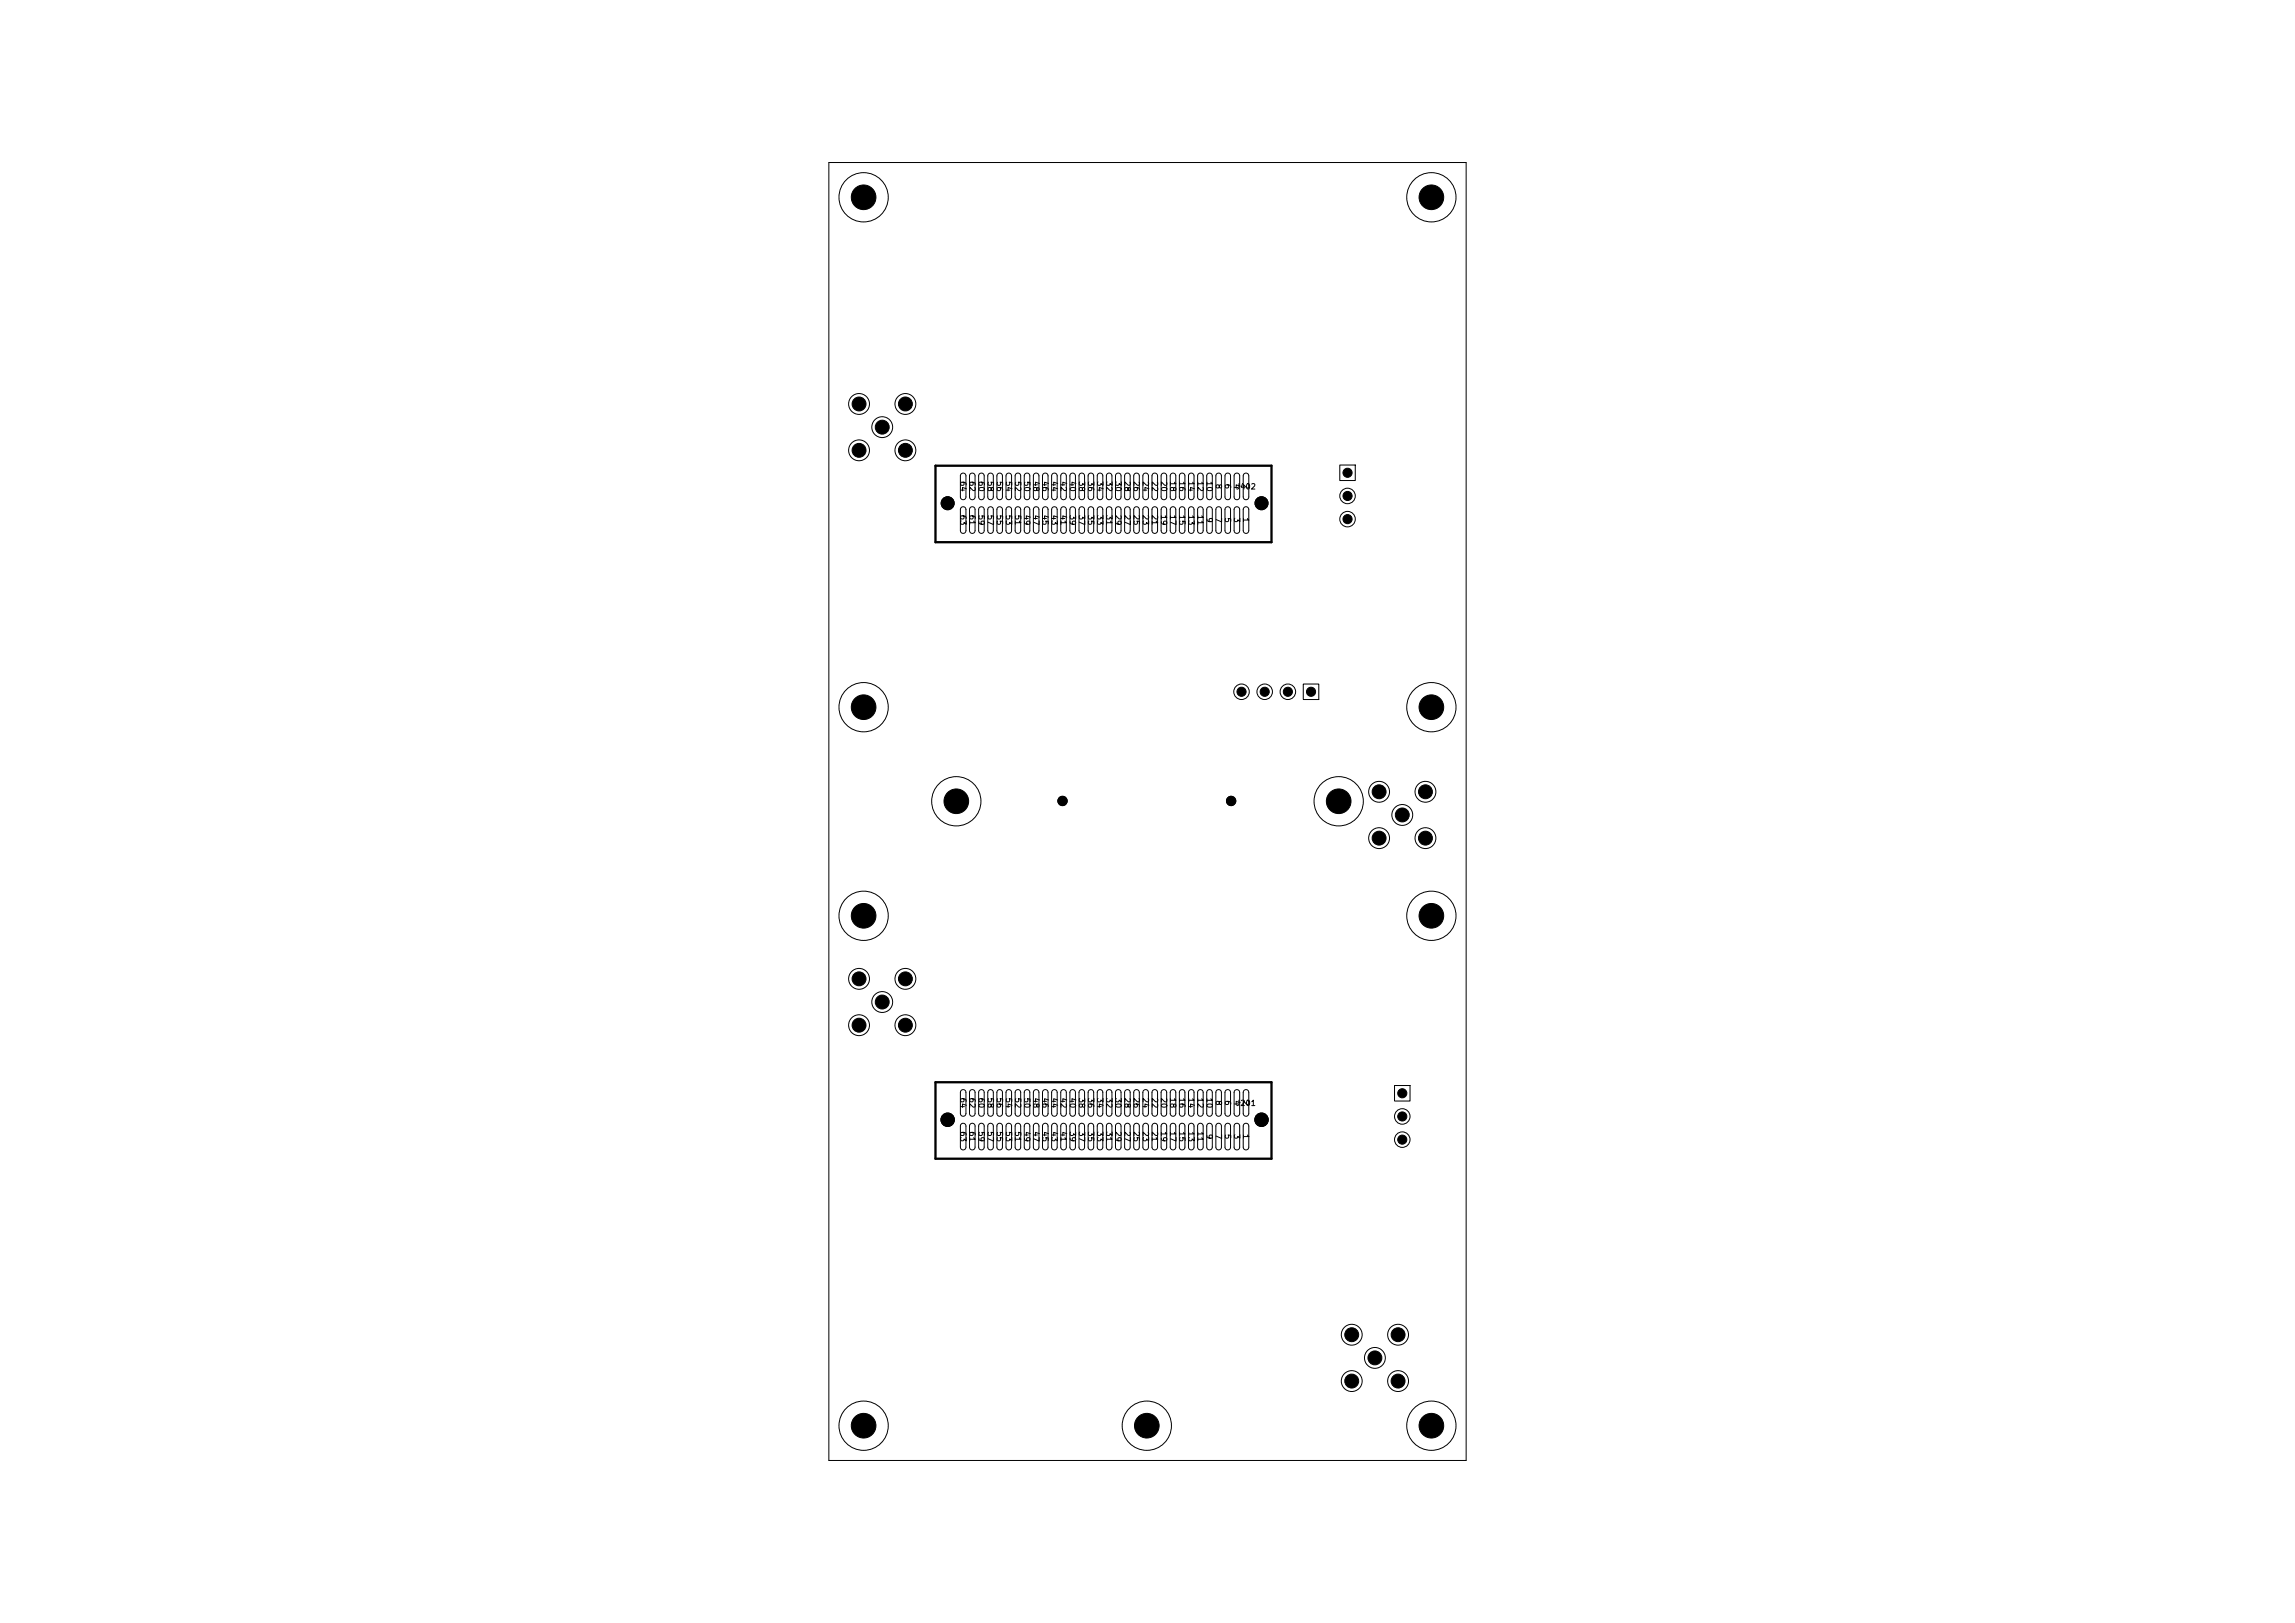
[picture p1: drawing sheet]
<svg xmlns="http://www.w3.org/2000/svg" width="297mm" height="210mm" viewBox="0 0 297 210" stroke-linecap="round" stroke-linejoin="round" font-family="sans-serif">
<defs><g id="words">
<g font-size="2.1">
<text x="110.5" y="27.1">1</text>
<text x="184" y="27.1">1</text>
<text x="110.5" y="93.1">1</text>
<text x="184" y="93.1">1</text>
<text x="122.5" y="105.3">1</text>
<text x="172" y="105.3">1</text>
<text x="110.5" y="120.1">1</text>
<text x="184" y="120.1">1</text>
<text x="110.5" y="186.1">1</text>
<text x="147.2" y="186.1">1</text>
<text x="184" y="186.1">1</text>
</g>
<g font-size=".9">
<text x="116.7" y="53">2</text>
<text x="116.7" y="59">4</text>
<text x="181" y="106.1">1</text>
<text x="184" y="103.1">2</text>
<text x="178" y="109.1">5</text>
<text x="184" y="109.1">4</text>
<text x="113.7" y="130.3">1</text>
<text x="116.7" y="127.3">2</text>
<text x="116.7" y="133.3">4</text>
<text x="174.4" y="179.4">5</text>
<text x="180.4" y="179.4">4</text>
</g>
<g font-size=".7">
<text x="124.1" y="62.2" transform="rotate(90 124.1 62.2)">64</text>
<text x="125.3" y="62.2" transform="rotate(90 125.3 62.2)">62</text>
<text x="126.5" y="62.2" transform="rotate(90 126.5 62.2)">60</text>
<text x="127.6" y="62.2" transform="rotate(90 127.6 62.2)">58</text>
<text x="128.8" y="62.2" transform="rotate(90 128.8 62.2)">56</text>
<text x="130" y="62.2" transform="rotate(90 130 62.2)">54</text>
<text x="131.2" y="62.2" transform="rotate(90 131.2 62.2)">52</text>
<text x="132.4" y="62.2" transform="rotate(90 132.4 62.2)">50</text>
<text x="133.5" y="62.2" transform="rotate(90 133.5 62.2)">48</text>
<text x="134.7" y="62.2" transform="rotate(90 134.7 62.2)">46</text>
<text x="135.9" y="62.2" transform="rotate(90 135.9 62.2)">44</text>
<text x="137.1" y="62.2" transform="rotate(90 137.1 62.2)">42</text>
<text x="138.3" y="62.2" transform="rotate(90 138.3 62.2)">40</text>
<text x="139.4" y="62.2" transform="rotate(90 139.4 62.2)">38</text>
<text x="140.6" y="62.2" transform="rotate(90 140.6 62.2)">36</text>
<text x="141.8" y="62.2" transform="rotate(90 141.8 62.2)">34</text>
<text x="143" y="62.2" transform="rotate(90 143 62.2)">32</text>
<text x="144.2" y="62.2" transform="rotate(90 144.2 62.2)">30</text>
<text x="145.4" y="62.2" transform="rotate(90 145.4 62.2)">28</text>
<text x="146.5" y="62.2" transform="rotate(90 146.5 62.2)">26</text>
<text x="147.7" y="62.2" transform="rotate(90 147.7 62.2)">24</text>
<text x="148.9" y="62.2" transform="rotate(90 148.9 62.2)">22</text>
<text x="150.1" y="62.2" transform="rotate(90 150.1 62.2)">20</text>
<text x="151.3" y="62.2" transform="rotate(90 151.3 62.2)">18</text>
<text x="152.4" y="62.2" transform="rotate(90 152.4 62.2)">16</text>
<text x="153.6" y="62.2" transform="rotate(90 153.6 62.2)">14</text>
<text x="154.8" y="62.2" transform="rotate(90 154.8 62.2)">12</text>
<text x="156" y="62.2" transform="rotate(90 156 62.2)">10</text>
<text x="157.2" y="62.5" transform="rotate(90 157.2 62.5)">8</text>
<text x="158.3" y="62.5" transform="rotate(90 158.3 62.5)">6</text>
<text x="159.5" y="62.5" transform="rotate(90 159.5 62.5)">4</text>
<text x="159.9" y="63.5">J402</text>
<text x="160.7" y="62.5" transform="rotate(90 160.7 62.5)">2</text>
<text x="174" y="61.7">1</text>
<text x="174" y="64.7">2</text>
<text x="124.1" y="66.5" transform="rotate(90 124.1 66.5)">63</text>
<text x="125.3" y="66.5" transform="rotate(90 125.3 66.5)">61</text>
<text x="126.5" y="66.5" transform="rotate(90 126.5 66.5)">59</text>
<text x="127.6" y="66.5" transform="rotate(90 127.6 66.5)">57</text>
<text x="128.8" y="66.5" transform="rotate(90 128.8 66.5)">55</text>
<text x="130" y="66.5" transform="rotate(90 130 66.5)">53</text>
<text x="131.2" y="66.5" transform="rotate(90 131.2 66.5)">51</text>
<text x="132.4" y="66.5" transform="rotate(90 132.4 66.5)">49</text>
<text x="133.5" y="66.5" transform="rotate(90 133.5 66.5)">47</text>
<text x="134.7" y="66.5" transform="rotate(90 134.7 66.5)">45</text>
<text x="135.9" y="66.5" transform="rotate(90 135.9 66.5)">43</text>
<text x="137.1" y="66.5" transform="rotate(90 137.1 66.5)">41</text>
<text x="138.3" y="66.5" transform="rotate(90 138.3 66.5)">39</text>
<text x="139.4" y="66.5" transform="rotate(90 139.4 66.5)">37</text>
<text x="140.6" y="66.5" transform="rotate(90 140.6 66.5)">35</text>
<text x="141.8" y="66.5" transform="rotate(90 141.8 66.5)">33</text>
<text x="143" y="66.5" transform="rotate(90 143 66.5)">31</text>
<text x="144.2" y="66.5" transform="rotate(90 144.2 66.5)">29</text>
<text x="145.4" y="66.5" transform="rotate(90 145.4 66.5)">27</text>
<text x="146.5" y="66.5" transform="rotate(90 146.5 66.5)">25</text>
<text x="147.7" y="66.5" transform="rotate(90 147.7 66.5)">23</text>
<text x="148.9" y="66.5" transform="rotate(90 148.9 66.5)">21</text>
<text x="150.1" y="66.5" transform="rotate(90 150.1 66.5)">19</text>
<text x="151.3" y="66.5" transform="rotate(90 151.3 66.5)">17</text>
<text x="152.4" y="66.5" transform="rotate(90 152.4 66.5)">15</text>
<text x="153.6" y="66.5" transform="rotate(90 153.6 66.5)">13</text>
<text x="154.8" y="66.5" transform="rotate(90 154.8 66.5)">11</text>
<text x="156" y="66.9" transform="rotate(90 156 66.9)">9</text>
<text x="157.2" y="66.9" transform="rotate(90 157.2 66.9)">7</text>
<text x="158.3" y="66.9" transform="rotate(90 158.3 66.9)">5</text>
<text x="159.5" y="66.9" transform="rotate(90 159.5 66.9)">3</text>
<text x="160.7" y="66.9" transform="rotate(90 160.7 66.9)">1</text>
<text x="174" y="67.7">3</text>
<text x="160.3" y="90">4</text>
<text x="163.3" y="90">3</text>
<text x="166.3" y="90">2</text>
<text x="169.3" y="90">1</text>
<text x="124.1" y="142" transform="rotate(90 124.1 142)">64</text>
<text x="125.3" y="142" transform="rotate(90 125.3 142)">62</text>
<text x="126.5" y="142" transform="rotate(90 126.5 142)">60</text>
<text x="127.6" y="142" transform="rotate(90 127.6 142)">58</text>
<text x="128.8" y="142" transform="rotate(90 128.8 142)">56</text>
<text x="130" y="142" transform="rotate(90 130 142)">54</text>
<text x="131.2" y="142" transform="rotate(90 131.2 142)">52</text>
<text x="132.4" y="142" transform="rotate(90 132.4 142)">50</text>
<text x="133.5" y="142" transform="rotate(90 133.5 142)">48</text>
<text x="134.7" y="142" transform="rotate(90 134.7 142)">46</text>
<text x="135.9" y="142" transform="rotate(90 135.9 142)">44</text>
<text x="137.1" y="142" transform="rotate(90 137.1 142)">42</text>
<text x="138.3" y="142" transform="rotate(90 138.3 142)">40</text>
<text x="139.4" y="142" transform="rotate(90 139.4 142)">38</text>
<text x="140.6" y="142" transform="rotate(90 140.6 142)">36</text>
<text x="141.8" y="142" transform="rotate(90 141.8 142)">34</text>
<text x="143" y="142" transform="rotate(90 143 142)">32</text>
<text x="144.2" y="142" transform="rotate(90 144.2 142)">30</text>
<text x="145.4" y="142" transform="rotate(90 145.4 142)">28</text>
<text x="146.5" y="142" transform="rotate(90 146.5 142)">26</text>
<text x="147.7" y="142" transform="rotate(90 147.7 142)">24</text>
<text x="148.9" y="142" transform="rotate(90 148.9 142)">22</text>
<text x="150.1" y="142" transform="rotate(90 150.1 142)">20</text>
<text x="151.3" y="142" transform="rotate(90 151.3 142)">18</text>
<text x="152.4" y="142" transform="rotate(90 152.4 142)">16</text>
<text x="153.6" y="142" transform="rotate(90 153.6 142)">14</text>
<text x="154.8" y="142" transform="rotate(90 154.8 142)">12</text>
<text x="156" y="142" transform="rotate(90 156 142)">10</text>
<text x="157.2" y="142.3" transform="rotate(90 157.2 142.3)">8</text>
<text x="158.3" y="142.3" transform="rotate(90 158.3 142.3)">6</text>
<text x="159.5" y="142.3" transform="rotate(90 159.5 142.3)">4</text>
<text x="159.9" y="143.3">J201</text>
<text x="160.7" y="142.3" transform="rotate(90 160.7 142.3)">2</text>
<text x="181.1" y="142">1</text>
<text x="124.1" y="146.3" transform="rotate(90 124.1 146.3)">63</text>
<text x="125.3" y="146.3" transform="rotate(90 125.3 146.3)">61</text>
<text x="126.5" y="146.3" transform="rotate(90 126.5 146.3)">59</text>
<text x="127.6" y="146.3" transform="rotate(90 127.6 146.3)">57</text>
<text x="128.8" y="146.3" transform="rotate(90 128.8 146.3)">55</text>
<text x="130" y="146.3" transform="rotate(90 130 146.3)">53</text>
<text x="131.2" y="146.3" transform="rotate(90 131.2 146.3)">51</text>
<text x="132.4" y="146.3" transform="rotate(90 132.4 146.3)">49</text>
<text x="133.5" y="146.3" transform="rotate(90 133.5 146.3)">47</text>
<text x="134.7" y="146.3" transform="rotate(90 134.7 146.3)">45</text>
<text x="135.9" y="146.3" transform="rotate(90 135.9 146.3)">43</text>
<text x="137.1" y="146.3" transform="rotate(90 137.1 146.3)">41</text>
<text x="138.3" y="146.3" transform="rotate(90 138.3 146.3)">39</text>
<text x="139.4" y="146.3" transform="rotate(90 139.4 146.3)">37</text>
<text x="140.6" y="146.3" transform="rotate(90 140.6 146.3)">35</text>
<text x="141.8" y="146.3" transform="rotate(90 141.8 146.3)">33</text>
<text x="143" y="146.3" transform="rotate(90 143 146.3)">31</text>
<text x="144.2" y="146.3" transform="rotate(90 144.2 146.3)">29</text>
<text x="145.4" y="146.3" transform="rotate(90 145.4 146.3)">27</text>
<text x="146.5" y="146.3" transform="rotate(90 146.5 146.3)">25</text>
<text x="147.7" y="146.3" transform="rotate(90 147.7 146.3)">23</text>
<text x="148.9" y="146.3" transform="rotate(90 148.9 146.3)">21</text>
<text x="150.1" y="146.3" transform="rotate(90 150.1 146.3)">19</text>
<text x="151.3" y="146.3" transform="rotate(90 151.3 146.3)">17</text>
<text x="152.4" y="146.3" transform="rotate(90 152.4 146.3)">15</text>
<text x="153.6" y="146.3" transform="rotate(90 153.6 146.3)">13</text>
<text x="154.8" y="146.3" transform="rotate(90 154.8 146.3)">11</text>
<text x="156" y="146.7" transform="rotate(90 156 146.7)">9</text>
<text x="157.2" y="146.7" transform="rotate(90 157.2 146.7)">7</text>
<text x="158.3" y="146.7" transform="rotate(90 158.3 146.7)">5</text>
<text x="159.5" y="146.7" transform="rotate(90 159.5 146.7)">3</text>
<text x="160.7" y="146.7" transform="rotate(90 160.7 146.7)">1</text>
<text x="181.1" y="145">2</text>
<text x="181.1" y="148">3</text>
</g>
</g></defs>
<path d="M121.1 60.3h43.4v9.9h-43.4zM121.1 140h43.4v9.9h-43.4z" fill="none" stroke="#000" stroke-width=".3"/>
<g fill="none" stroke="#000" stroke-width=".13">
<path d="M107.3 21h82.4v168h-82.4zM124.4 65.7l.4-.1 .2 .3v2.8l-.1 .2-.2 .1-.3-.1-.1-.2v-2.8zM124.4 61.3l.4-.1 .2 .3v2.8l-.1 .3-.2 .1-.3-.1-.1-.3v-2.7zM125.6 65.7l.4-.1 .2 .3v2.8l-.1 .2-.2 .1-.3-.1-.1-.2v-2.8zM125.6 61.3l.4-.1 .2 .3v2.8l-.1 .3-.2 .1-.3-.1-.1-.3v-2.7zM126.8 65.7l.3-.1 .3 .3v2.8l-.1 .2-.3 .1-.2-.1-.2-.2v-2.8zM126.8 61.3l.3-.1 .3 .3v2.8l-.1 .3-.3 .1-.2-.1-.2-.3v-2.7zM127.9 65.7l.4-.1 .2 .3v2.8l-.1 .2-.2 .1-.2-.1-.2-.2v-2.8zM127.9 61.3l.4-.1 .2 .3v2.8l-.1 .3-.2 .1-.2-.1-.2-.3v-2.7zM129.1 65.7l.4-.1 .2 .3v2.8l-.1 .2-.2 .1-.3-.1-.1-.2v-2.8zM129.1 61.3l.4-.1 .2 .3v2.8l-.1 .3-.2 .1-.3-.1-.1-.3v-2.7zM130.3 65.7l.4-.1 .2 .3v2.8l-.1 .2-.2 .1-.3-.1-.1-.2v-2.8z"/>
<path d="M130.3 61.3l.4-.1 .2 .3v2.8l-.1 .3-.2 .1-.3-.1-.1-.3v-2.7zM131.5 65.7l.4-.1 .2 .3v2.8l-.1 .2-.2 .1-.3-.1-.1-.2v-2.8zM131.5 61.3l.4-.1 .2 .3v2.8l-.1 .3-.2 .1-.3-.1-.1-.3v-2.7zM132.7 65.7l.3-.1 .3 .3v2.8l-.1 .2-.3 .1-.2-.1-.1-.2v-2.8zM132.7 61.3l.3-.1 .3 .3v2.8l-.1 .3-.3 .1-.2-.1-.1-.3v-2.7zM133.8 65.7l.4-.1 .3 .3v2.8l-.2 .2-.2 .1-.2-.1-.2-.2v-2.8zM133.8 61.3l.4-.1 .3 .3v2.8l-.2 .3-.2 .1-.2-.1-.2-.3v-2.7zM135 65.7l.4-.1 .2 .3v2.8l-.1 .2-.2 .1-.3-.1-.1-.2v-2.8zM135 61.3l.4-.1 .2 .3v2.8l-.1 .3-.2 .1-.3-.1-.1-.3v-2.7zM136.2 65.7l.4-.1 .2 .3v2.8l-.1 .2-.2 .1-.3-.1-.1-.2v-2.8zM136.2 61.3l.4-.1 .2 .3v2.8l-.1 .3-.2 .1-.3-.1-.1-.3v-2.7zM137.4 65.7l.4-.1 .2 .3v2.8l-.1 .2-.2 .1-.3-.1-.1-.2v-2.8z"/>
<path d="M137.4 61.3l.4-.1 .2 .3v2.8l-.1 .3-.2 .1-.3-.1-.1-.3v-2.7zM138.5 65.9v-.2l.3-.1h.2l.2 .2v2.9l-.1 .2-.3 .1-.2-.1-.1-.2M138.5 61.6v-.3l.3-.1 .2 .1 .2 .2v2.8l-.1 .3-.3 .1-.2-.1-.1-.3M138.5 61.6v2.7M138.5 65.9v2.8M139.7 65.7l.4-.1 .3 .3v2.8l-.1 .2-.3 .1-.2-.1-.2-.2v-2.8zM139.7 61.3l.4-.1 .3 .3v2.8l-.1 .3-.3 .1-.2-.1-.2-.3v-2.7zM140.9 65.7l.4-.1 .2 .3v2.8l-.1 .2-.2 .1-.3-.1-.1-.2v-2.8zM140.9 61.3l.4-.1 .2 .3v2.8l-.1 .3-.2 .1-.3-.1-.1-.3v-2.7zM142.1 65.7l.4-.1 .2 .3v2.8l-.1 .2-.2 .1-.3-.1-.1-.2v-2.8zM142.1 61.3l.4-.1 .2 .3v2.8l-.1 .3-.2 .1-.3-.1-.1-.3v-2.7zM143.3 65.7l.4-.1 .2 .3v2.8l-.1 .2-.2 .1-.3-.1-.1-.2v-2.8z"/>
<path d="M143.3 61.3l.4-.1 .2 .3v2.8l-.1 .3-.2 .1-.3-.1-.1-.3v-2.7zM144.5 65.7l.3-.1 .3 .3v2.8l-.1 .2-.2 .1-.3-.1-.1-.2v-2.8zM144.5 61.3l.3-.1 .3 .3v2.8l-.1 .3-.2 .1-.3-.1-.1-.3v-2.7zM145.6 65.7l.4-.1 .3 .3v2.8l-.1 .2-.3 .1-.2-.1-.2-.2v-2.8zM145.6 61.3l.4-.1 .3 .3v2.8l-.1 .3-.3 .1-.2-.1-.2-.3v-2.7zM146.8 65.7l.4-.1 .2 .3v2.8l-.1 .2-.2 .1-.3-.1-.1-.2v-2.8zM146.8 61.3l.4-.1 .2 .3v2.8l-.1 .3-.2 .1-.3-.1-.1-.3v-2.7zM148 65.7l.4-.1 .2 .3v2.8l-.1 .2-.2 .1-.3-.1-.1-.2v-2.8zM148 61.3l.4-.1 .2 .3v2.8l-.1 .3-.2 .1-.3-.1-.1-.3v-2.7zM149.2 65.7l.4-.1 .2 .3v2.8l-.1 .2-.2 .1-.3-.1-.1-.2v-2.8zM149.2 61.3l.4-.1 .2 .3v2.8l-.1 .3-.2 .1-.3-.1-.1-.3v-2.7zM150.4 65.7l.3-.1 .3 .3v2.8l-.1 .2-.2 .1-.3-.1-.1-.2v-2.8z"/>
<path d="M150.4 61.3l.3-.1 .3 .3v2.8l-.1 .3-.2 .1-.3-.1-.1-.3v-2.7zM151.5 65.7l.4-.1 .3 .3v2.8l-.1 .2-.3 .1-.2-.1-.2-.2v-2.8zM151.5 61.3l.4-.1 .3 .3v2.8l-.1 .3-.3 .1-.2-.1-.2-.3v-2.7zM152.7 65.7l.4-.1 .2 .3v2.8l-.1 .2-.2 .1-.2-.1-.2-.2v-2.8zM152.7 61.3l.4-.1 .2 .3v2.8l-.1 .3-.2 .1-.2-.1-.2-.3v-2.7zM153.9 65.7l.4-.1 .2 .3v2.8l-.1 .2-.2 .1-.3-.1-.1-.2v-2.8zM153.9 61.3l.4-.1 .2 .3v2.8l-.1 .3-.2 .1-.3-.1-.1-.3v-2.7zM155.1 65.7l.4-.1 .2 .3v2.8l-.1 .2-.2 .1-.3-.1-.1-.2v-2.8zM155.1 61.3l.4-.1 .2 .3v2.8l-.1 .3-.2 .1-.3-.1-.1-.3v-2.7zM156.3 65.7l.3-.1 .3 .3v2.8l-.1 .2-.2 .1-.3-.1-.1-.2v-2.8zM156.3 61.3l.3-.1 .3 .3v2.8l-.1 .3-.2 .1-.3-.1-.1-.3v-2.7zM157.5 65.7l.3-.1 .3 .3v2.8l-.1 .2-.3 .1-.2-.1-.2-.2v-2.8z"/>
<path d="M157.5 61.3l.3-.1 .3 .3v2.8l-.1 .3-.3 .1-.2-.1-.2-.3v-2.7zM158.6 65.7l.4-.1 .2 .3v2.8l-.1 .2-.2 .1-.2-.1-.2-.2v-2.8zM158.6 61.3l.4-.1 .2 .3v2.8l-.1 .3-.2 .1-.2-.1-.2-.3v-2.7zM159.8 65.7l.4-.1 .2 .3v2.8l-.1 .2-.2 .1-.3-.1-.1-.2v-2.8zM159.8 61.3l.4-.1 .2 .3v2.8l-.1 .3-.2 .1-.3-.1-.1-.3v-2.7zM161 65.7l.4-.1 .2 .3v2.8l-.1 .2-.2 .1-.3-.1-.1-.2v-2.8zM161 61.3l.4-.1 .2 .3v2.8l-.1 .3-.2 .1-.3-.1-.1-.3v-2.7zM173.4 60.2h2v2h-2zM168.7 88.5h2v2h-2zM124.4 145.4h.4l.2 .3v2.8l-.1 .2-.2 .1-.3-.1-.1-.2v-2.8zM124.4 141.1l.4-.1 .2 .3v2.8l-.1 .2-.2 .1h-.3l-.1-.3v-2.8zM125.6 145.4h.4l.2 .3v2.8l-.1 .2-.2 .1-.3-.1-.1-.2v-2.8z"/>
<path d="M125.6 141.1l.4-.1 .2 .3v2.8l-.1 .2-.2 .1h-.3l-.1-.3v-2.8zM126.8 145.4h.3l.3 .3v2.8l-.1 .2-.3 .1-.2-.1-.2-.2v-2.8zM126.8 141.1l.3-.1 .3 .3v2.8l-.1 .2-.3 .1h-.2l-.2-.3v-2.8zM127.9 145.4h.4l.2 .3v2.8l-.1 .2-.2 .1-.2-.1-.2-.2v-2.8zM127.9 141.1l.4-.1 .2 .3v2.8l-.1 .2-.2 .1h-.2l-.2-.3v-2.8zM129.1 145.4h.4l.2 .3v2.8l-.1 .2-.2 .1-.3-.1-.1-.2v-2.8zM129.1 141.1l.4-.1 .2 .3v2.8l-.1 .2-.2 .1h-.3l-.1-.3v-2.8zM130.3 145.4h.4l.2 .3v2.8l-.1 .2-.2 .1-.3-.1-.1-.2v-2.8zM130.3 141.1l.4-.1 .2 .3v2.8l-.1 .2-.2 .1h-.3l-.1-.3v-2.8zM131.5 145.4h.4l.2 .3v2.8l-.1 .2-.2 .1-.3-.1-.1-.2v-2.8zM131.5 141.1l.4-.1 .2 .3v2.8l-.1 .2-.2 .1h-.3l-.1-.3v-2.8zM132.7 145.4h.3l.3 .3v2.8l-.1 .2-.3 .1-.2-.1-.1-.2v-2.8z"/>
<path d="M132.7 141.1l.3-.1 .3 .3v2.8l-.1 .2-.3 .1h-.2l-.1-.3v-2.8zM133.8 145.4h.4l.3 .3v2.8l-.2 .2-.2 .1-.2-.1-.2-.2v-2.8zM133.8 141.1l.4-.1 .3 .3v2.8l-.2 .2-.2 .1h-.2l-.2-.3v-2.8zM135 145.4h.4l.2 .3v2.8l-.1 .2-.2 .1-.3-.1-.1-.2v-2.8zM135 141.1l.4-.1 .2 .3v2.8l-.1 .2-.2 .1h-.3l-.1-.3v-2.8zM136.2 145.4h.4l.2 .3v2.8l-.1 .2-.2 .1-.3-.1-.1-.2v-2.8zM136.2 141.1l.4-.1 .2 .3v2.8l-.1 .2-.2 .1h-.3l-.1-.3v-2.8zM137.4 145.4h.4l.2 .3v2.8l-.1 .2-.2 .1-.3-.1-.1-.2v-2.8zM137.4 141.1l.4-.1 .2 .3v2.8l-.1 .2-.2 .1h-.3l-.1-.3v-2.8zM138.5 145.7v-.2l.3-.2 .2 .1 .2 .2v2.8l-.1 .3-.3 .1-.2-.1-.1-.3M138.5 141.3v-.2l.3-.1h.2l.2 .3v2.8l-.1 .2-.3 .1-.2-.1-.1-.2M138.5 141.3v2.8"/>
<path d="M138.5 145.7v2.7M139.7 145.4h.4l.3 .3v2.8l-.1 .2-.3 .1-.2-.1-.2-.2v-2.8zM139.7 141.1l.4-.1 .3 .3v2.8l-.1 .2-.3 .1h-.2l-.2-.3v-2.8zM140.9 145.4h.4l.2 .3v2.8l-.1 .2-.2 .1-.3-.1-.1-.2v-2.8zM140.9 141.1l.4-.1 .2 .3v2.8l-.1 .2-.2 .1h-.3l-.1-.3v-2.8zM142.1 145.4h.4l.2 .3v2.8l-.1 .2-.2 .1-.3-.1-.1-.2v-2.8zM142.1 141.1l.4-.1 .2 .3v2.8l-.1 .2-.2 .1h-.3l-.1-.3v-2.8zM143.3 145.4h.4l.2 .3v2.8l-.1 .2-.2 .1-.3-.1-.1-.2v-2.8zM143.3 141.1l.4-.1 .2 .3v2.8l-.1 .2-.2 .1h-.3l-.1-.3v-2.8zM144.5 145.4h.3l.3 .3v2.8l-.1 .2-.2 .1-.3-.1-.1-.2v-2.8zM144.5 141.1l.3-.1 .3 .3v2.8l-.1 .2-.2 .1h-.3l-.1-.3v-2.8zM145.6 145.4h.4l.3 .3v2.8l-.1 .2-.3 .1-.2-.1-.2-.2v-2.8z"/>
<path d="M145.6 141.1l.4-.1 .3 .3v2.8l-.1 .2-.3 .1h-.2l-.2-.3v-2.8zM146.8 145.4h.4l.2 .3v2.8l-.1 .2-.2 .1-.3-.1-.1-.2v-2.8zM146.8 141.1l.4-.1 .2 .3v2.8l-.1 .2-.2 .1h-.3l-.1-.3v-2.8zM148 145.4h.4l.2 .3v2.8l-.1 .2-.2 .1-.3-.1-.1-.2v-2.8zM148 141.1l.4-.1 .2 .3v2.8l-.1 .2-.2 .1h-.3l-.1-.3v-2.8zM149.2 145.4h.4l.2 .3v2.8l-.1 .2-.2 .1-.3-.1-.1-.2v-2.8zM149.2 141.1l.4-.1 .2 .3v2.8l-.1 .2-.2 .1h-.3l-.1-.3v-2.8zM150.4 145.4h.3l.3 .3v2.8l-.1 .2-.2 .1-.3-.1-.1-.2v-2.8zM150.4 141.1l.3-.1 .3 .3v2.8l-.1 .2-.2 .1h-.3l-.1-.3v-2.8zM151.5 145.4h.4l.3 .3v2.8l-.1 .2-.3 .1-.2-.1-.2-.2v-2.8zM151.5 141.1l.4-.1 .3 .3v2.8l-.1 .2-.3 .1h-.2l-.2-.3v-2.8zM152.7 145.4h.4l.2 .3v2.8l-.1 .2-.2 .1-.2-.1-.2-.2v-2.8z"/>
<path d="M152.7 141.1l.4-.1 .2 .3v2.8l-.1 .2-.2 .1h-.2l-.2-.3v-2.8zM153.9 145.4h.4l.2 .3v2.8l-.1 .2-.2 .1-.3-.1-.1-.2v-2.8zM153.9 141.1l.4-.1 .2 .3v2.8l-.1 .2-.2 .1h-.3l-.1-.3v-2.8zM155.1 145.4h.4l.2 .3v2.8l-.1 .2-.2 .1-.3-.1-.1-.2v-2.8zM155.1 141.1l.4-.1 .2 .3v2.8l-.1 .2-.2 .1h-.3l-.1-.3v-2.8zM156.3 145.4h.3l.3 .3v2.8l-.1 .2-.2 .1-.3-.1-.1-.2v-2.8zM156.3 141.1l.3-.1 .3 .3v2.8l-.1 .2-.2 .1h-.3l-.1-.3v-2.8zM157.5 145.4h.3l.3 .3v2.8l-.1 .2-.3 .1-.2-.1-.2-.2v-2.8zM157.5 141.1l.3-.1 .3 .3v2.8l-.1 .2-.3 .1h-.2l-.2-.3v-2.8zM158.6 145.4h.4l.2 .3v2.8l-.1 .2-.2 .1-.2-.1-.2-.2v-2.8zM158.6 141.1l.4-.1 .2 .3v2.8l-.1 .2-.2 .1h-.2l-.2-.3v-2.8zM159.8 145.4h.4l.2 .3v2.8l-.1 .2-.2 .1-.3-.1-.1-.2v-2.8z"/>
<path d="M159.8 141.1l.4-.1 .2 .3v2.8l-.1 .2-.2 .1h-.3l-.1-.3v-2.8zM161 145.4h.4l.2 .3v2.8l-.1 .2-.2 .1-.3-.1-.1-.2v-2.8zM161 141.1l.4-.1 .2 .3v2.8l-.1 .2-.2 .1h-.3l-.1-.3v-2.8zM180.5 140.5h2v2h-2z"/>
<circle cx="111.8" cy="25.5" r="3.2"/>
<circle cx="185.2" cy="25.5" r="3.2"/>
<circle cx="111.2" cy="58.3" r="1.35"/>
<circle cx="111.2" cy="52.3" r="1.35"/>
<circle cx="114.2" cy="55.3" r="1.35"/>
<circle cx="117.2" cy="58.3" r="1.35"/>
<circle cx="117.2" cy="52.3" r="1.35"/>
<circle cx="122.6" cy="65.1" r=".84"/>
<circle cx="163.3" cy="65.1" r=".84"/>
<circle cx="174.4" cy="67.2" r="1"/>
<circle cx="174.4" cy="64.2" r="1"/>
<circle cx="111.8" cy="91.5" r="3.2"/>
<circle cx="160.7" cy="89.5" r="1"/>
<circle cx="163.7" cy="89.5" r="1"/>
<circle cx="166.7" cy="89.5" r="1"/>
<circle cx="185.2" cy="91.5" r="3.2"/>
<circle cx="111.8" cy="118.5" r="3.2"/>
<circle cx="123.8" cy="103.7" r="3.2"/>
<circle cx="137.5" cy="103.6" r=".6"/>
<circle cx="159.3" cy="103.6" r=".6"/>
<circle cx="173.2" cy="103.7" r="3.2"/>
<circle cx="178.5" cy="102.5" r="1.35"/>
<circle cx="178.5" cy="108.5" r="1.35"/>
<circle cx="181.5" cy="105.5" r="1.35"/>
<circle cx="184.5" cy="102.5" r="1.35"/>
<circle cx="184.5" cy="108.5" r="1.35"/>
<circle cx="185.2" cy="118.5" r="3.2"/>
<circle cx="111.2" cy="126.7" r="1.35"/>
<circle cx="111.2" cy="132.7" r="1.35"/>
<circle cx="114.2" cy="129.7" r="1.35"/>
<circle cx="117.2" cy="126.7" r="1.35"/>
<circle cx="117.2" cy="132.7" r="1.35"/>
<circle cx="122.6" cy="144.9" r=".87"/>
<circle cx="163.3" cy="144.9" r=".87"/>
<circle cx="181.5" cy="144.5" r="1"/>
<circle cx="181.5" cy="147.5" r="1"/>
<circle cx="174.9" cy="172.7" r="1.35"/>
<circle cx="174.9" cy="178.7" r="1.35"/>
<circle cx="177.9" cy="175.7" r="1.35"/>
<circle cx="180.9" cy="172.7" r="1.35"/>
<circle cx="180.9" cy="178.7" r="1.35"/>
<circle cx="111.8" cy="184.5" r="3.2"/>
<circle cx="148.4" cy="184.5" r="3.2"/>
<circle cx="185.2" cy="184.5" r="3.2"/>
</g>
<g fill="#000" stroke="#000" stroke-width=".13">
<circle cx="111.8" cy="25.5" r="1.59"/>
<circle cx="185.2" cy="25.5" r="1.59"/>
<circle cx="111.2" cy="58.3" r=".9"/>
<circle cx="111.2" cy="52.3" r=".9"/>
<circle cx="114.2" cy="55.3" r=".9"/>
<circle cx="117.2" cy="58.3" r=".9"/>
<circle cx="117.2" cy="52.3" r=".9"/>
<circle cx="122.6" cy="65.1" r=".84"/>
<circle cx="163.3" cy="65.1" r=".84"/>
<circle cx="174.4" cy="67.2" r=".59"/>
<circle cx="174.4" cy="61.2" r=".59"/>
<circle cx="174.4" cy="64.2" r=".59"/>
<circle cx="111.8" cy="91.5" r="1.59"/>
<circle cx="160.7" cy="89.5" r=".59"/>
<circle cx="163.7" cy="89.5" r=".59"/>
<circle cx="166.7" cy="89.5" r=".59"/>
<circle cx="169.7" cy="89.5" r=".59"/>
<circle cx="185.2" cy="91.5" r="1.59"/>
<circle cx="111.8" cy="118.5" r="1.59"/>
<circle cx="123.8" cy="103.7" r="1.59"/>
<circle cx="137.5" cy="103.6" r=".6"/>
<circle cx="159.3" cy="103.6" r=".6"/>
<circle cx="173.2" cy="103.7" r="1.59"/>
<circle cx="178.5" cy="108.5" r=".9"/>
<circle cx="178.5" cy="102.5" r=".9"/>
<circle cx="181.5" cy="105.5" r=".9"/>
<circle cx="184.5" cy="108.5" r=".9"/>
<circle cx="184.5" cy="102.5" r=".9"/>
<circle cx="185.2" cy="118.5" r="1.59"/>
<circle cx="111.2" cy="126.7" r=".9"/>
<circle cx="111.2" cy="132.7" r=".9"/>
<circle cx="114.2" cy="129.7" r=".9"/>
<circle cx="117.2" cy="126.7" r=".9"/>
<circle cx="117.2" cy="132.7" r=".9"/>
<circle cx="122.6" cy="144.9" r=".87"/>
<circle cx="163.3" cy="144.9" r=".87"/>
<circle cx="181.5" cy="144.5" r=".59"/>
<circle cx="181.5" cy="147.5" r=".59"/>
<circle cx="181.5" cy="141.5" r=".59"/>
<circle cx="174.9" cy="172.7" r=".9"/>
<circle cx="174.9" cy="178.7" r=".9"/>
<circle cx="177.9" cy="175.7" r=".9"/>
<circle cx="180.9" cy="172.7" r=".9"/>
<circle cx="180.9" cy="178.7" r=".9"/>
<circle cx="111.8" cy="184.5" r="1.59"/>
<circle cx="148.4" cy="184.5" r="1.59"/>
<circle cx="185.2" cy="184.5" r="1.59"/>
</g>
<use href="#words"/>
</svg>
